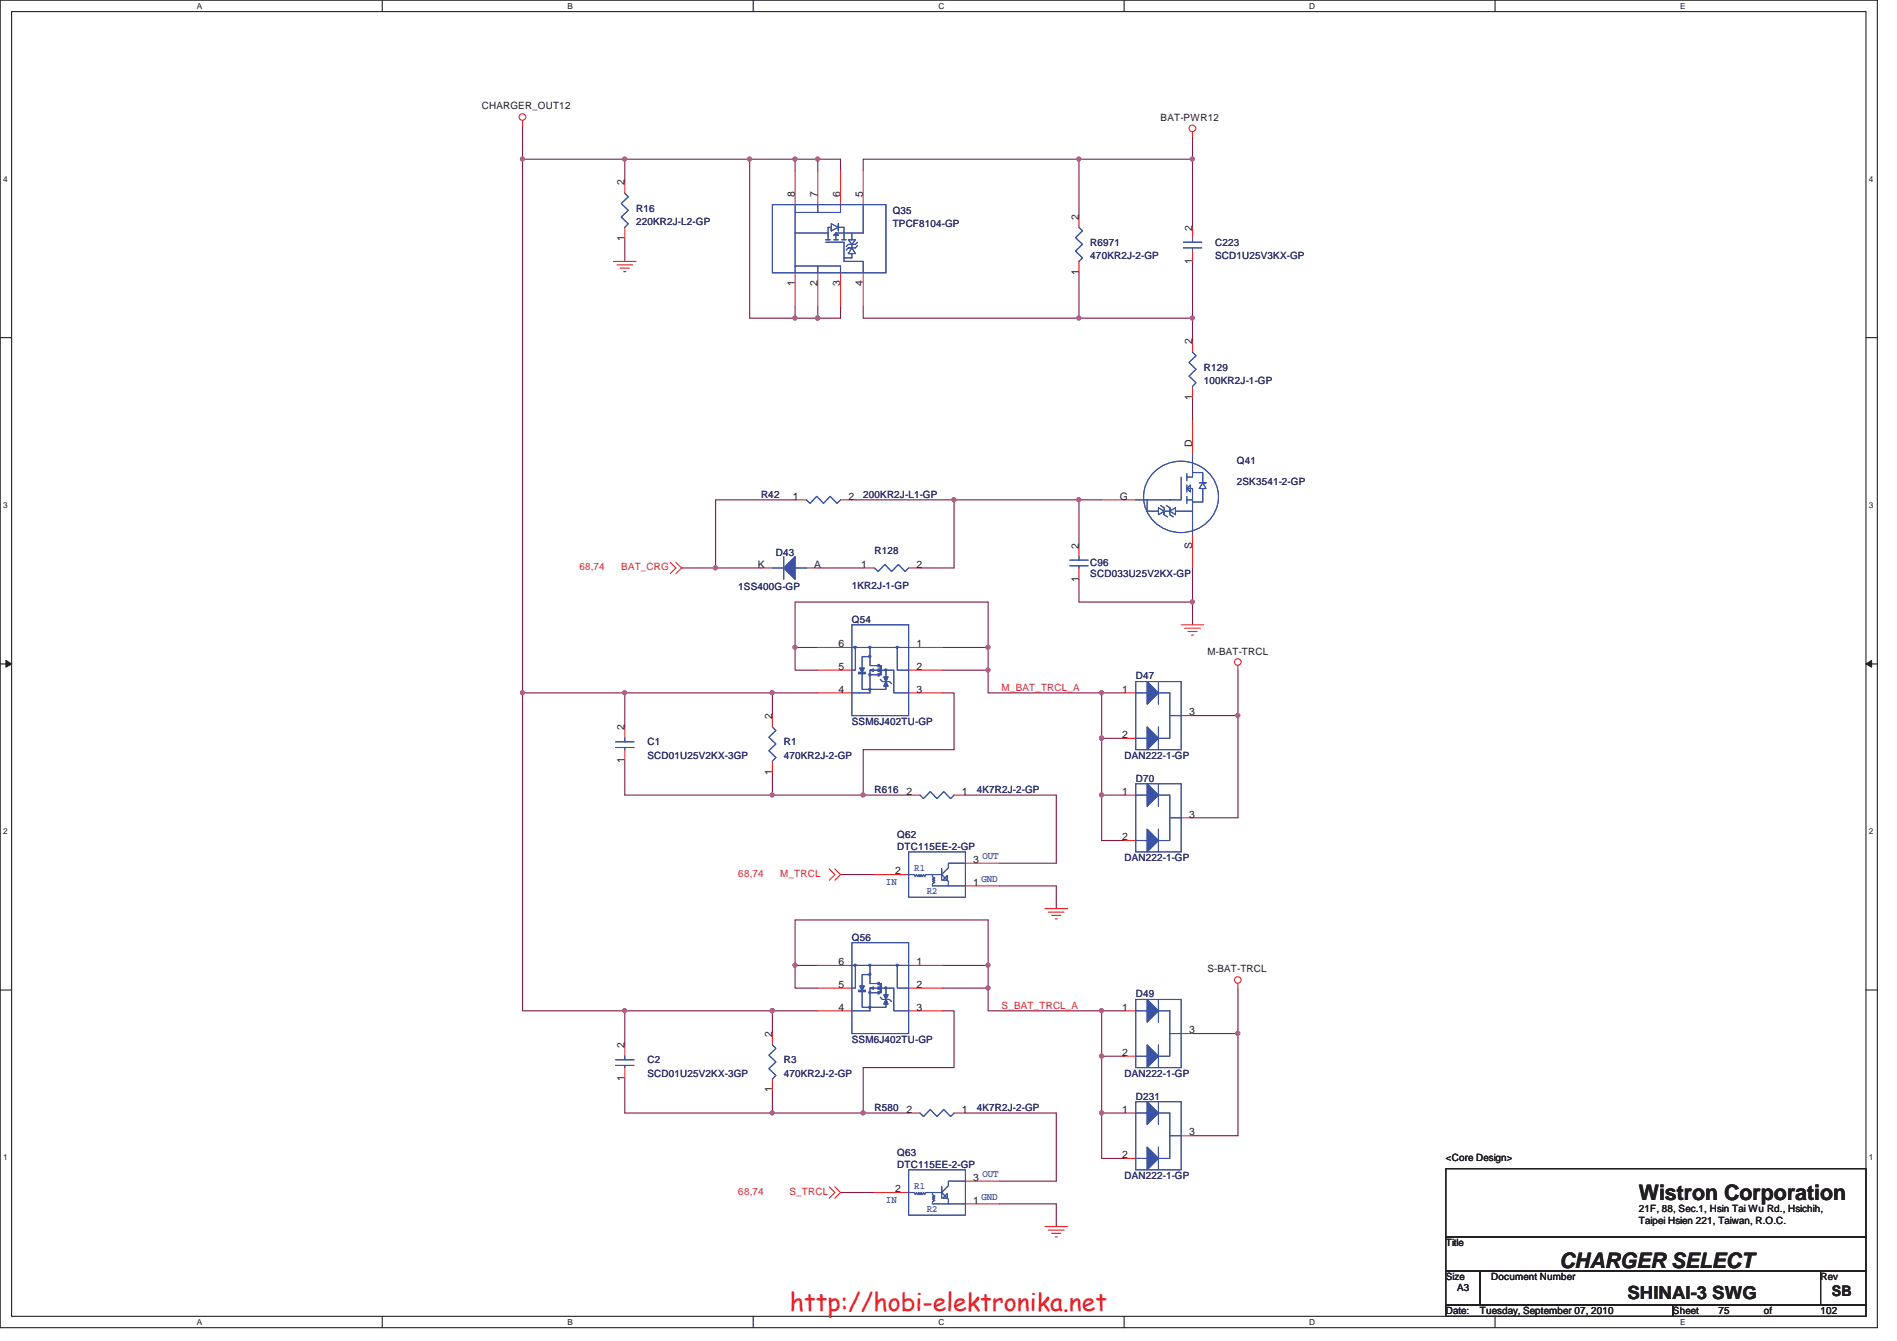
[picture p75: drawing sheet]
<svg xmlns="http://www.w3.org/2000/svg" width="297mm" height="210mm" viewBox="0 0 297 210" stroke-linecap="round" stroke-linejoin="round" font-family="sans-serif">
<defs><g id="words">
<text font-size="3.9" fill="#ed2024" x="123.7" y="205.2">http://hobi-elektronika.net</text>
<g font-size="3.3" fill="#231f20">
<text x="256.6" y="187.9">Wistron Corporation</text>
<text x="244.2" y="198.5">CHARGER SELECT</text>
</g>
<text font-size="2.8" fill="#231f20" x="254.8" y="203.4">SHINAI-3 SWG</text>
<text font-size="2.3" fill="#231f20" x="286.8" y="202.9">SB</text>
<g font-size="1.6" fill="#231f20">
<text x="75.4" y="17.1">CHARGER_OUT12</text>
<text x="181.7" y="18.9">BAT-PWR12</text>
<text x="97.8" y="29" transform="rotate(-90 97.8 29)">2</text>
<text x="124.5" y="30.8" transform="rotate(-90 124.5 30.8)">8</text>
<text x="128" y="30.8" transform="rotate(-90 128 30.8)">7</text>
<text x="131.6" y="30.8" transform="rotate(-90 131.6 30.8)">6</text>
<text x="135.1" y="30.8" transform="rotate(-90 135.1 30.8)">5</text>
<text x="168.9" y="34.4" transform="rotate(-90 168.9 34.4)">2</text>
<text x="97.8" y="37.7" transform="rotate(-90 97.8 37.7)">1</text>
<text x="186.7" y="41.3" transform="rotate(-90 186.7 41.3)">1</text>
<text x="186.7" y="36.1" transform="rotate(-90 186.7 36.1)">2</text>
<text x="124.5" y="44.8" transform="rotate(-90 124.5 44.8)">1</text>
<text x="128" y="44.8" transform="rotate(-90 128 44.8)">2</text>
<text x="131.6" y="44.8" transform="rotate(-90 131.6 44.8)">3</text>
<text x="135.1" y="44.8" transform="rotate(-90 135.1 44.8)">4</text>
<text x="168.9" y="43" transform="rotate(-90 168.9 43)">1</text>
<text x="186.7" y="53.9" transform="rotate(-90 186.7 53.9)">2</text>
<text x="186.7" y="62.6" transform="rotate(-90 186.7 62.6)">1</text>
<text x="186.7" y="69.9" transform="rotate(-90 186.7 69.9)">D</text>
<text x="124.2" y="78.2">1</text>
<text x="132.8" y="78.2">2</text>
<text x="175.3" y="78.2">G</text>
<text x="118.7" y="88.9">K</text>
<text x="127.5" y="88.9">A</text>
<text x="134.8" y="88.9">1</text>
<text x="143.5" y="88.9">2</text>
<text x="168.9" y="85.9" transform="rotate(-90 168.9 85.9)">2</text>
<text x="186.7" y="85.9" transform="rotate(-90 186.7 85.9)">S</text>
<text x="168.9" y="91.1" transform="rotate(-90 168.9 91.1)">1</text>
<text x="131.3" y="101.3">6</text>
<text x="143.5" y="101.3">1</text>
<text x="131.3" y="104.9">5</text>
<text x="143.5" y="104.9">2</text>
<text x="189.1" y="102.5">M-BAT-TRCL</text>
<text x="120.9" y="112.6" transform="rotate(-90 120.9 112.6)">2</text>
<text x="131.3" y="108.5">4</text>
<text x="143.5" y="108.5">3</text>
<text x="175.7" y="108.5">1</text>
<text x="186.2" y="112">3</text>
<text x="97.8" y="119.5" transform="rotate(-90 97.8 119.5)">1</text>
<text x="97.8" y="114.4" transform="rotate(-90 97.8 114.4)">2</text>
<text x="175.7" y="115.6">2</text>
<text x="120.9" y="121.3" transform="rotate(-90 120.9 121.3)">1</text>
<text x="141.9" y="124.5">2</text>
<text x="150.6" y="124.5">1</text>
<text x="175.7" y="124.5">1</text>
<text x="175.7" y="131.6">2</text>
<text x="186.2" y="128">3</text>
<text x="140.2" y="136.9">2</text>
<text x="152.4" y="135.1">3</text>
<text x="152.4" y="138.7">1</text>
<text x="131.3" y="154.7">5</text>
<text x="131.3" y="151.1">6</text>
<text x="143.5" y="151.1">1</text>
<text x="143.5" y="154.7">2</text>
<text x="189.1" y="152.3">S-BAT-TRCL</text>
<text x="131.3" y="158.2">4</text>
<text x="143.5" y="158.2">3</text>
<text x="175.7" y="158.2">1</text>
<text x="186.2" y="161.8">3</text>
<text x="97.8" y="164.2" transform="rotate(-90 97.8 164.2)">2</text>
<text x="120.9" y="162.4" transform="rotate(-90 120.9 162.4)">2</text>
<text x="175.7" y="165.4">2</text>
<text x="97.8" y="169.3" transform="rotate(-90 97.8 169.3)">1</text>
<text x="120.9" y="171.1" transform="rotate(-90 120.9 171.1)">1</text>
<text x="141.9" y="174.2">2</text>
<text x="150.6" y="174.2">1</text>
<text x="175.7" y="174.2">1</text>
<text x="186.2" y="177.8">3</text>
<text x="152.4" y="184.9">3</text>
<text x="175.7" y="181.4">2</text>
<text x="226.4" y="181.8">&lt;Core Design&gt;</text>
<text x="140.2" y="186.7">2</text>
<text x="152.4" y="188.5">1</text>
<text x="256.6" y="189.8">21F, 88, Sec.1, Hsin Tai Wu Rd., Hsichih,</text>
<text x="256.6" y="191.6">Taipei Hsien 221, Taiwan, R.O.C.</text>
<text x="226.4" y="195.1">Title</text>
<text x="226.4" y="200.4">Size</text>
<text x="228.2" y="202.2">A3</text>
<text x="233.5" y="200.4">Document Number</text>
<text x="285.1" y="200.4">Rev</text>
<text x="226.4" y="205.8">Date:</text>
<text x="231.7" y="205.8">Tuesday, September 07, 2010</text>
<text x="262" y="205.8">Sheet</text>
<text x="269.1" y="205.8">75</text>
<text x="276.2" y="205.8">of</text>
<text x="285.1" y="205.8">102</text>
</g>
<g font-size="1.6" fill="#2d2d72">
<text x="99.6" y="33.1">R16</text>
<text x="99.6" y="35.3">220KR2J-L2-GP</text>
<text x="139.8" y="33.5">Q35</text>
<text x="139.8" y="35.6">TPCF8104-GP</text>
<text x="170.7" y="38.5">R6971</text>
<text x="170.7" y="40.6">470KR2J-2-GP</text>
<text x="190.3" y="38.5">C223</text>
<text x="190.3" y="40.6">SCD1U25V3KX-GP</text>
<text x="188.5" y="58">R129</text>
<text x="188.5" y="60.2">100KR2J-1-GP</text>
<text x="119.2" y="77.9">R42</text>
<text x="135.2" y="77.9">200KR2J-L1-GP</text>
<text x="193.7" y="72.6">Q41</text>
<text x="193.7" y="76">2SK3541-2-GP</text>
<text x="121.5" y="87">D43</text>
<text x="136.9" y="86.8">R128</text>
<text x="170.7" y="88.6">C96</text>
<text x="115.6" y="92.3">1SS400G-GP</text>
<text x="133.4" y="92.2">1KR2J-1-GP</text>
<text x="170.7" y="90.4">SCD033U25V2KX-GP</text>
<text x="133.4" y="97.5">Q54</text>
<text x="177.8" y="106.4">D47</text>
<text x="133.4" y="113.5">SSM6J402TU-GP</text>
<text x="101.4" y="116.7">C1</text>
<text x="101.4" y="118.8">SCD01U25V2KX-3GP</text>
<text x="122.7" y="116.7">R1</text>
<text x="122.7" y="118.8">470KR2J-2-GP</text>
<text x="176.1" y="118.8">DAN222-1-GP</text>
<text x="136.9" y="124.2">R616</text>
<text x="152.9" y="124.2">4K7R2J-2-GP</text>
<text x="177.8" y="122.4">D70</text>
<text x="140.5" y="131.3">Q62</text>
<text x="140.5" y="133">DTC115EE-2-GP</text>
<text x="176.1" y="134.8">DAN222-1-GP</text>
<text x="133.4" y="147.3">Q56</text>
<text x="177.8" y="156.2">D49</text>
<text x="101.4" y="166.5">C2</text>
<text x="122.7" y="166.5">R3</text>
<text x="133.4" y="163.3">SSM6J402TU-GP</text>
<text x="101.4" y="168.6">SCD01U25V2KX-3GP</text>
<text x="122.7" y="168.6">470KR2J-2-GP</text>
<text x="136.9" y="173.9">R580</text>
<text x="152.9" y="173.9">4K7R2J-2-GP</text>
<text x="176.1" y="168.6">DAN222-1-GP</text>
<text x="177.8" y="172.2">D231</text>
<text x="140.5" y="181.1">Q63</text>
<text x="140.5" y="182.8">DTC115EE-2-GP</text>
<text x="176.1" y="184.6">DAN222-1-GP</text>
</g>
<g font-size="1.6" fill="#ec2426">
<text x="90.7" y="89.3">68,74</text>
<text x="97.3" y="89.3">BAT_CRG</text>
<text x="156.8" y="108.2">M_BAT_TRCL_A</text>
<text x="115.6" y="137.3">68,74</text>
<text x="122.2" y="137.3">M_TRCL</text>
<text x="156.8" y="157.9">S_BAT_TRCL_A</text>
<text x="115.6" y="187.1">68,74</text>
<text x="123.6" y="187.1">S_TRCL</text>
</g>
<g font-size="1.6" fill="#3a53a4">
<text x="143.2" y="136.4">R1</text>
<text x="153.8" y="134.4">OUT</text>
<text x="138.7" y="138.5">IN</text>
<text x="145.1" y="139.9">R2</text>
<text x="153.7" y="138.2">GND</text>
<text x="153.8" y="184.2">OUT</text>
<text x="138.7" y="188.3">IN</text>
<text x="143.2" y="186.2">R1</text>
<text x="145.1" y="189.7">R2</text>
<text x="153.7" y="188">GND</text>
</g>
<g font-size="1.3" fill="#231f20">
<text x="30.8" y="1.4">A</text>
<text x="88.9" y="1.4">B</text>
<text x="146.9" y="1.4">C</text>
<text x="205" y="1.4">D</text>
<text x="263.1" y="1.4">E</text>
<text x=".5" y="28.5">4</text>
<text x="292.6" y="28.5">4</text>
<text x=".5" y="79.5">3</text>
<text x="292.6" y="79.5">3</text>
<text x=".5" y="130.6">2</text>
<text x="292.6" y="130.6">2</text>
<text x=".5" y="181.7">1</text>
<text x="292.6" y="181.7">1</text>
<text x="30.8" y="207.4">A</text>
<text x="88.9" y="207.4">B</text>
<text x="146.9" y="207.4">C</text>
<text x="205" y="207.4">D</text>
<text x="263.1" y="207.4">E</text>
</g>
</g></defs>
<path d="M0 0h294v207.9h-294zM1.8 1.8h290.4v204.3h-290.4z" fill="none" stroke="#231f20" stroke-width=".17"/>
<g fill="#fff">
<path d="M30.8 .2h.8v1.4h-.8z"/>
<path d="M30.8 206.3h.8v1.4h-.8z"/>
</g>
<path d="M59.9 0v1.8M59.9 206.1v1.8" fill="none" stroke="#231f20" stroke-width=".17"/>
<g fill="#fff">
<path d="M88.9 .2h.8v1.4h-.8z"/>
<path d="M88.9 206.3h.8v1.4h-.8z"/>
</g>
<path d="M117.9 0v1.8M117.9 206.1v1.8" fill="none" stroke="#231f20" stroke-width=".17"/>
<g fill="#fff">
<path d="M146.9 .2h.9v1.4h-.9z"/>
<path d="M146.9 206.3h.9v1.4h-.9z"/>
</g>
<path d="M176 0v1.8M176 206.1v1.8" fill="none" stroke="#231f20" stroke-width=".17"/>
<g fill="#fff">
<path d="M205 .2h.9v1.4h-.9z"/>
<path d="M205 206.3h.9v1.4h-.9z"/>
</g>
<path d="M234.1 0v1.8M234.1 206.1v1.8" fill="none" stroke="#231f20" stroke-width=".17"/>
<g fill="#fff">
<path d="M263.1 .2h.8v1.4h-.8z"/>
<path d="M263.1 206.3h.8v1.4h-.8z"/>
<path d="M.5 27.3h.7v1.4h-.7z"/>
<path d="M292.6 27.3h.7v1.4h-.7z"/>
<path d="M.5 78.4h.7v1.4h-.7z"/>
<path d="M292.6 78.4h.7v1.4h-.7z"/>
</g>
<path d="M0 52.9h1.8M292.2 52.9h1.8" fill="none" stroke="#231f20" stroke-width=".17"/>
<g fill="#fff">
<path d="M.5 129.5h.7v1.4h-.7z"/>
<path d="M292.6 129.5h.7v1.4h-.7z"/>
</g>
<path d="M0 104h1.8M292.2 104h1.8" fill="none" stroke="#231f20" stroke-width=".17"/>
<path d="M.9 103.4l.9 .6-.9 .5z" fill="#231f20"/>
<path d="M.9 103.4l.9 .6-.9 .5z" fill="none" stroke="#231f20" stroke-width=".16"/>
<path d="M292.2 104l.9-.6v1.1z" fill="#231f20"/>
<path d="M292.2 104l.9-.6v1.1z" fill="none" stroke="#231f20" stroke-width=".16"/>
<g fill="#fff">
<path d="M.5 180.5h.7v1.4h-.7z"/>
<path d="M292.6 180.5h.7v1.4h-.7z"/>
</g>
<path d="M0 155h1.8M292.2 155h1.8" fill="none" stroke="#231f20" stroke-width=".17"/>
<path d="M128.1 48v1.8M131.6 48v1.8M154.7 108.5h17.8" fill="none" stroke="#7f1542" stroke-width=".17"/>
<circle cx="172.5" cy="108.5" r=".32" fill="#b8529f"/>
<circle cx="172.5" cy="108.5" r=".32" fill="none" stroke="#b8529f" stroke-width=".17"/>
<path d="M124.5 48v1.8M128.1 49.8h3.5" fill="none" stroke="#7f1542" stroke-width=".17"/>
<circle cx="128" cy="49.8" r=".32" fill="#b8529f"/>
<circle cx="128" cy="49.8" r=".32" fill="none" stroke="#b8529f" stroke-width=".17"/>
<path d="M124.5 49.8h3.6" fill="none" stroke="#7f1542" stroke-width=".17"/>
<circle cx="128" cy="49.8" r=".32" fill="#b8529f"/>
<circle cx="128" cy="49.8" r=".32" fill="none" stroke="#b8529f" stroke-width=".17"/>
<circle cx="124.5" cy="49.8" r=".32" fill="#b8529f"/>
<circle cx="124.5" cy="49.8" r=".32" fill="none" stroke="#b8529f" stroke-width=".17"/>
<path d="M117.4 24.9v24.9" fill="none" stroke="#7f1542" stroke-width=".17"/>
<circle cx="117.4" cy="24.9" r=".32" fill="#b8529f"/>
<circle cx="117.4" cy="24.9" r=".32" fill="none" stroke="#b8529f" stroke-width=".17"/>
<path d="M128.1 24.9h3.5" fill="none" stroke="#7f1542" stroke-width=".17"/>
<circle cx="128" cy="24.9" r=".32" fill="#b8529f"/>
<circle cx="128" cy="24.9" r=".32" fill="none" stroke="#b8529f" stroke-width=".17"/>
<path d="M97.8 37.4v3.5M131.6 24.9v1.8M168.9 24.9h-33.7v1.8M97.8 108.5h23.1M120.9 158.3h7.2" fill="none" stroke="#7f1542" stroke-width=".17"/>
<circle cx="97.8" cy="108.5" r=".32" fill="#b8529f"/>
<circle cx="97.8" cy="108.5" r=".32" fill="none" stroke="#b8529f" stroke-width=".17"/>
<path d="M135.2 117.4v7.1M120.9 174.3h14.3" fill="none" stroke="#7f1542" stroke-width=".17"/>
<circle cx="135.1" cy="174.3" r=".32" fill="#b8529f"/>
<circle cx="135.1" cy="174.3" r=".32" fill="none" stroke="#b8529f" stroke-width=".17"/>
<circle cx="120.9" cy="174.3" r=".32" fill="#b8529f"/>
<circle cx="120.9" cy="174.3" r=".32" fill="none" stroke="#b8529f" stroke-width=".17"/>
<path d="M120.9 158.3v3.5" fill="none" stroke="#7f1542" stroke-width=".17"/>
<circle cx="120.9" cy="158.3" r=".32" fill="#b8529f"/>
<circle cx="120.9" cy="158.3" r=".32" fill="none" stroke="#b8529f" stroke-width=".17"/>
<path d="M120.9 158.3h-23.1v5.3M97.8 168.9v5.4h23.1v-3.6M131.6 186.7h5.3M156.5 188.5h8.9v3.6" fill="none" stroke="#7f1542" stroke-width=".17"/>
<circle cx="120.9" cy="158.3" r=".32" fill="#b8529f"/>
<circle cx="120.9" cy="158.3" r=".32" fill="none" stroke="#b8529f" stroke-width=".17"/>
<circle cx="97.8" cy="158.3" r=".32" fill="#b8529f"/>
<circle cx="97.8" cy="158.3" r=".32" fill="none" stroke="#b8529f" stroke-width=".17"/>
<path d="M120.9 108.5h7.2M156.5 138.7h8.9M165.4 124.5v10.7h-8.9" fill="none" stroke="#7f1542" stroke-width=".17"/>
<circle cx="120.9" cy="108.5" r=".32" fill="#b8529f"/>
<circle cx="120.9" cy="108.5" r=".32" fill="none" stroke="#b8529f" stroke-width=".17"/>
<path d="M128.1 24.9v1.8M120.9 108.5v3.6M97.8 124.5h37.4M120.9 120.9v3.6" fill="none" stroke="#7f1542" stroke-width=".17"/>
<circle cx="135.1" cy="124.5" r=".32" fill="#b8529f"/>
<circle cx="135.1" cy="124.5" r=".32" fill="none" stroke="#b8529f" stroke-width=".17"/>
<circle cx="120.9" cy="124.5" r=".32" fill="#b8529f"/>
<circle cx="120.9" cy="124.5" r=".32" fill="none" stroke="#b8529f" stroke-width=".17"/>
<path d="M97.8 24.9h19.6M168.9 78.3h3.6M81.8 108.5h16v5.3M97.8 119.2v5.3M131.6 136.9h5.3" fill="none" stroke="#7f1542" stroke-width=".17"/>
<circle cx="97.8" cy="24.9" r=".32" fill="#b8529f"/>
<circle cx="97.8" cy="24.9" r=".32" fill="none" stroke="#b8529f" stroke-width=".17"/>
<path d="M168.9 24.9v8.9M186.7 21.4v14.2M135.2 48v1.8M186.7 49.8v3.6M165.4 174.3v10.7h-8.9" fill="none" stroke="#7f1542" stroke-width=".17"/>
<circle cx="186.7" cy="24.9" r=".32" fill="#b8529f"/>
<circle cx="186.7" cy="24.9" r=".32" fill="none" stroke="#b8529f" stroke-width=".17"/>
<path d="M186.7 94.3v3.5" fill="none" stroke="#7f1542" stroke-width=".17"/>
<circle cx="186.7" cy="94.2" r=".32" fill="#b8529f"/>
<circle cx="186.7" cy="94.2" r=".32" fill="none" stroke="#b8529f" stroke-width=".17"/>
<path d="M168.9 78.3v7.1M186.7 62.3v3.5M168.9 90.7v3.6h17.8" fill="none" stroke="#7f1542" stroke-width=".17"/>
<circle cx="168.9" cy="78.2" r=".32" fill="#b8529f"/>
<circle cx="168.9" cy="78.2" r=".32" fill="none" stroke="#b8529f" stroke-width=".17"/>
<path d="M81.8 19.6v5.3h16v3.6M124.5 24.9v1.8M112.1 78.3h12.4M133.4 78.3h35.5M149.4 78.3v10.6h-5.3M112.1 88.9h7.1M128.1 88.9h7.1M172.5 158.3h3.6M135.2 167.2v7.1" fill="none" stroke="#7f1542" stroke-width=".17"/>
<circle cx="149.4" cy="78.2" r=".32" fill="#b8529f"/>
<circle cx="149.4" cy="78.2" r=".32" fill="none" stroke="#b8529f" stroke-width=".17"/>
<path d="M117.4 24.9h10.7" fill="none" stroke="#7f1542" stroke-width=".17"/>
<circle cx="124.5" cy="24.9" r=".32" fill="#b8529f"/>
<circle cx="124.5" cy="24.9" r=".32" fill="none" stroke="#b8529f" stroke-width=".17"/>
<path d="M117.4 49.8h7.1M168.9 49.8h17.8M186.7 88.9v5.4M81.8 158.3h16" fill="none" stroke="#7f1542" stroke-width=".17"/>
<circle cx="186.7" cy="49.8" r=".32" fill="#b8529f"/>
<circle cx="186.7" cy="49.8" r=".32" fill="none" stroke="#b8529f" stroke-width=".17"/>
<circle cx="168.9" cy="49.8" r=".32" fill="#b8529f"/>
<circle cx="168.9" cy="49.8" r=".32" fill="none" stroke="#b8529f" stroke-width=".17"/>
<path d="M168.9 42.7v7.1M112.1 78.3v10.6" fill="none" stroke="#7f1542" stroke-width=".17"/>
<circle cx="112" cy="88.9" r=".32" fill="#b8529f"/>
<circle cx="112" cy="88.9" r=".32" fill="none" stroke="#b8529f" stroke-width=".17"/>
<path d="M81.8 24.9v83.6M106.7 88.9h5.4" fill="none" stroke="#7f1542" stroke-width=".17"/>
<circle cx="81.8" cy="24.9" r=".32" fill="#b8529f"/>
<circle cx="81.8" cy="24.9" r=".32" fill="none" stroke="#b8529f" stroke-width=".17"/>
<path d="M81.8 108.5v49.8M135.2 124.5h7.1M151.2 124.5h14.2" fill="none" stroke="#7f1542" stroke-width=".17"/>
<circle cx="81.8" cy="108.5" r=".32" fill="#b8529f"/>
<circle cx="81.8" cy="108.5" r=".32" fill="none" stroke="#b8529f" stroke-width=".17"/>
<path d="M168.9 24.9h17.8M135.2 174.3h7.1M151.2 174.3h14.2" fill="none" stroke="#7f1542" stroke-width=".17"/>
<circle cx="168.9" cy="24.9" r=".32" fill="#b8529f"/>
<circle cx="168.9" cy="24.9" r=".32" fill="none" stroke="#b8529f" stroke-width=".17"/>
<path d="M135.2 49.8h33.7M186.7 40.9v8.9M172.5 115.6v8.9" fill="none" stroke="#7f1542" stroke-width=".17"/>
<circle cx="172.5" cy="115.6" r=".32" fill="#b8529f"/>
<circle cx="172.5" cy="115.6" r=".32" fill="none" stroke="#b8529f" stroke-width=".17"/>
<path d="M176.1 108.5h-3.6v7.1M186.7 112.1h7.1M172.5 124.5h3.6" fill="none" stroke="#7f1542" stroke-width=".17"/>
<circle cx="172.5" cy="115.6" r=".32" fill="#b8529f"/>
<circle cx="172.5" cy="115.6" r=".32" fill="none" stroke="#b8529f" stroke-width=".17"/>
<path d="M172.5 115.6h3.6M172.5 124.5v7.1M186.7 128.1h7.1" fill="none" stroke="#7f1542" stroke-width=".17"/>
<circle cx="172.5" cy="124.5" r=".32" fill="#b8529f"/>
<circle cx="172.5" cy="124.5" r=".32" fill="none" stroke="#b8529f" stroke-width=".17"/>
<path d="M193.8 112.1v16M172.5 131.6h3.6" fill="none" stroke="#7f1542" stroke-width=".17"/>
<circle cx="193.8" cy="112" r=".32" fill="#b8529f"/>
<circle cx="193.8" cy="112" r=".32" fill="none" stroke="#b8529f" stroke-width=".17"/>
<path d="M193.8 104.9v7.2M165.4 138.7v3.6M172.5 165.4v8.9M186.7 161.8h7.1" fill="none" stroke="#7f1542" stroke-width=".17"/>
<circle cx="172.5" cy="174.3" r=".32" fill="#b8529f"/>
<circle cx="172.5" cy="174.3" r=".32" fill="none" stroke="#b8529f" stroke-width=".17"/>
<path d="M172.5 158.3v7.1M186.7 177.8h7.1M172.5 181.4h3.6" fill="none" stroke="#7f1542" stroke-width=".17"/>
<circle cx="172.5" cy="158.3" r=".32" fill="#b8529f"/>
<circle cx="172.5" cy="158.3" r=".32" fill="none" stroke="#b8529f" stroke-width=".17"/>
<circle cx="172.5" cy="165.4" r=".32" fill="#b8529f"/>
<circle cx="172.5" cy="165.4" r=".32" fill="none" stroke="#b8529f" stroke-width=".17"/>
<path d="M193.8 161.8v16" fill="none" stroke="#7f1542" stroke-width=".17"/>
<circle cx="193.8" cy="161.8" r=".32" fill="#b8529f"/>
<circle cx="193.8" cy="161.8" r=".32" fill="none" stroke="#b8529f" stroke-width=".17"/>
<path d="M147.6 108.5h1.8v8.9h-14.2M124.5 151.2v3.5h3.6M147.6 158.3h1.8v8.9h-14.2M154.7 158.3h17.8M193.8 154.7v7.1M172.5 165.4h3.6M176.1 174.3h-3.6v7.1" fill="none" stroke="#7f1542" stroke-width=".17"/>
<circle cx="124.5" cy="151.1" r=".32" fill="#b8529f"/>
<circle cx="124.5" cy="151.1" r=".32" fill="none" stroke="#b8529f" stroke-width=".17"/>
<path d="M128.1 151.2h-3.6v-7.1h30.2v7.1h-7.1" fill="none" stroke="#7f1542" stroke-width=".17"/>
<circle cx="154.7" cy="151.1" r=".32" fill="#b8529f"/>
<circle cx="154.7" cy="151.1" r=".32" fill="none" stroke="#b8529f" stroke-width=".17"/>
<path d="M154.7 151.2v3.5h-7.1" fill="none" stroke="#7f1542" stroke-width=".17"/>
<circle cx="154.7" cy="154.7" r=".32" fill="#b8529f"/>
<circle cx="154.7" cy="154.7" r=".32" fill="none" stroke="#b8529f" stroke-width=".17"/>
<path d="M124.5 94.3v7.1h3.6M124.5 101.4v3.5h3.6M154.7 154.7v3.6" fill="none" stroke="#7f1542" stroke-width=".17"/>
<circle cx="124.5" cy="101.4" r=".32" fill="#b8529f"/>
<circle cx="124.5" cy="101.4" r=".32" fill="none" stroke="#b8529f" stroke-width=".17"/>
<path d="M124.5 94.3h30.2M147.6 101.4h7.1v3.5" fill="none" stroke="#7f1542" stroke-width=".17"/>
<circle cx="154.7" cy="101.4" r=".32" fill="#b8529f"/>
<circle cx="154.7" cy="101.4" r=".32" fill="none" stroke="#b8529f" stroke-width=".17"/>
<path d="M147.6 104.9h7.1" fill="none" stroke="#7f1542" stroke-width=".17"/>
<circle cx="154.7" cy="104.9" r=".32" fill="#b8529f"/>
<circle cx="154.7" cy="104.9" r=".32" fill="none" stroke="#b8529f" stroke-width=".17"/>
<path d="M154.7 94.3v7.1M154.7 104.9v3.6" fill="none" stroke="#7f1542" stroke-width=".17"/>
<g fill="none" stroke="#ec2426" stroke-width=".17">
<path d="M81.8 18.9v.7M186.7 20.7v.7M96.1 40.9h3.5M96.6 41.5h2.5M97.1 42h1.4M97.7 42.5h.3M104.9 88l.9 .9-.9 .9M105.8 88l.9 .9-.9 .9M185 97.8h3.5M185.5 98.4h2.5M186 98.9h1.4M186.6 99.4h.3"/>
<path d="M193.8 104.2v.7M129.8 136.1l.9 .8-.9 .9M130.7 136.1l.9 .8-.9 .9M163.6 142.3h3.6M164.2 142.8h2.4M164.7 143.3h1.4M165.2 143.9h.4M193.8 154v.7M176.1 174.3h1.7M185 177.8h1.7M129.8 185.8l.9 .9-.9 .9M130.7 185.8l.9 .9-.9 .9"/>
<path d="M163.6 192.1h3.6M164.2 192.6h2.4M164.7 193.1h1.4M165.2 193.7h.4M176.1 181.4h1.7"/>
<circle cx="81.8" cy="18.3" r=".52"/>
<circle cx="186.7" cy="20.1" r=".52"/>
<circle cx="193.8" cy="103.7" r=".52"/>
<circle cx="193.8" cy="153.5" r=".52"/>
</g>
<path d="M226.4 183h65.8v10.7h-65.8zM226.4 193.7h65.8v5.3h-65.8zM226.4 199h5.3v5.3h-5.3zM231.7 199h53.4v5.3h-53.4zM285.1 199h7.1v5.3h-7.1zM226.4 204.3h35.6v1.8h-35.6zM262 204.3h30.2v1.8h-30.2z" fill="none" stroke="#231f20" stroke-width=".17"/>
<path d="M179.6 172.5l1.8 1.8-1.8 1.8z" fill="#3a53a4"/>
<path d="M177.8 172.5h7.2v10.7h-7.2zM177.8 174.3h1.8M179.6 172.5l1.8 1.8-1.8 1.8zM181.4 174.3h1.8v7.1h-1.8M181.4 172.5v3.6M181.4 179.6v3.6M183.2 177.8h1.8M177.8 181.4h1.8" fill="none" stroke="#3a53a4" stroke-width=".17"/>
<path d="M179.6 179.6l1.8 1.8-1.8 1.8z" fill="#3a53a4"/>
<path d="M179.6 179.6l1.8 1.8-1.8 1.8z" fill="none" stroke="#3a53a4" stroke-width=".17"/>
<path d="M179.6 172.5l1.8 1.8-1.8 1.8z" fill="#3a53a4"/>
<path d="M177.8 172.5h7.2v10.7h-7.2zM177.8 174.3h1.8M179.6 172.5l1.8 1.8-1.8 1.8zM181.4 174.3h1.8v7.1h-1.8M181.4 172.5v3.6M181.4 179.6v3.6M183.2 177.8h1.8M177.8 181.4h1.8" fill="none" stroke="#3a53a4" stroke-width=".17"/>
<path d="M179.6 179.6l1.8 1.8-1.8 1.8z" fill="#3a53a4"/>
<path d="M186.7 55.2l.6 .5-1.1 1.1 1.1 1-1.1 1.1 1.1 1-.6 .6M167.5 88.6h2.9M167.5 87.7h2.9M168.9 87.2v.5M168.9 88.6v.3M144.1 124.5l.5 .5 1.1-1.1 1 1.1 1.1-1.1 1 1.1 .6-.5M96.4 166.8h2.9M96.4 165.9h2.9M97.8 165.4v.5M97.8 166.8v.4M120.9 163.6l.6 .6-1.1 1 1.1 1.1-1.1 1 1.1 1.1-.6 .5M179.6 179.6l1.8 1.8-1.8 1.8z" fill="none" stroke="#3a53a4" stroke-width=".17"/>
<path d="M186.7 53.4v1.8M186.7 60.5v1.8M119.2 88.9h1.7M126.3 88.9h1.8M168.9 85.4v1.8M168.9 88.9v1.8M142.3 124.5h1.8M149.4 124.5h1.8M97.8 163.6v1.8M97.8 167.2v1.7M120.9 161.8v1.8M120.9 168.9v1.8" fill="none" stroke="#ec2426" stroke-width=".17"/>
<path d="M124.5 87.2v3.5l-1.8-1.8z" fill="#3a53a4"/>
<path d="M120.9 88.9h1.8M122.7 87.2v3.5M124.5 88.9h1.8M124.5 87.2v3.5l-1.8-1.8z" fill="none" stroke="#3a53a4" stroke-width=".17"/>
<path d="M124.5 87.2v3.5l-1.8-1.8z" fill="#3a53a4"/>
<g fill="none" stroke="#3a53a4" stroke-width=".17">
<path d="M177.8 78.3h5.5M179.6 78.3v1.7h1.8M180.8 73.9a5.9 5.9 0 0 1 6.3-1.3 5.9 5.9 0 0 1 3.7 5.2 5.9 5.9 0 0 1-5.9 5.6 5.9 5.9 0 0 1-5.8-5.6 5.4 5.4 0 0 1 1.7-3.9zM181.4 79.5l.9 .5-.9 .6zM181.7 79.2l.6 .3v1.1v-.6h.9v-.5v1.1l.5 .3M182.6 79.2l.6 .3M185 74.7v3.6h-1.8M185.8 78.3h.9v5.3M185.8 76.5h.9v1.8M185.8 76.5l.6-.6v1.1zM185.8 74.2v1.1M185.8 75.9v1.1"/>
<path d="M185.8 77.7v1.1M186.7 71.2v3.5h-.9M186.7 74h1.6v1.6h.5h-1M188.3 76.5v2.1h-1.6M188.3 75.6l.5 .9h-1zM120.9 88.9h1.8M122.7 87.2v3.5M124.5 88.9h1.8M124.5 87.2v3.5l-1.8-1.8zM182.3 80.6l.5 .3M183.2 80l.9-.5v1.1zM184.1 80h2.6"/>
<path d="M96.4 117h2.9M96.4 116.2h2.9M97.8 115.6v.6M97.8 117v.4"/>
</g>
<path d="M172.5 78.3h5.3M186.7 65.8v5.4M186.7 83.6v5.3M97.8 113.8v1.8M97.8 117.4v1.8M128.1 151.2h5.3M128.1 154.7h5.3M128.1 158.3h5.3M142.3 151.2h5.3M142.3 154.7h5.3M142.3 158.3h5.3" fill="none" stroke="#ec2426" stroke-width=".17"/>
<path d="M138.4 155.8h.7l-.4 .7z" fill-rule="evenodd" fill="#3a53a4"/>
<path d="M138.4 155.8h.7l-.4 .7z" fill="none" stroke="#3a53a4" stroke-width=".17"/>
<path d="M138.7 156.5l.4 .7h-.7z" fill-rule="evenodd" fill="#3a53a4"/>
<path d="M137.8 156.2l.4 .3h1.1l.3 .3M138.7 156.5l.4 .7h-.7z" fill="none" stroke="#3a53a4" stroke-width=".17"/>
<path d="M134.4 155.1h1.1v.2h-1.1z" fill="#3a53a4"/>
<path d="M134.4 155.1h1.1v.2h-1.1z" fill="none" stroke="#3a53a4" stroke-width=".17"/>
<path d="M134.6 154.4h.7l-.3 .7v-.2v.2z" fill-rule="evenodd" fill="#3a53a4"/>
<path d="M134.6 154.4h.7l-.3 .7v-.2v.2z" fill="none" stroke="#3a53a4" stroke-width=".17"/>
<path d="M137.8 154h.2v1.4h-.2z" fill="#3a53a4"/>
<path d="M137.8 154h.2v1.4h-.2z" fill="none" stroke="#3a53a4" stroke-width=".17"/>
<path d="M137.5 153.8h.2v.4h-.2z" fill="#3a53a4"/>
<path d="M137.5 153.8h.2v.4h-.2z" fill="none" stroke="#3a53a4" stroke-width=".17"/>
<path d="M137.5 154.6h.2v.3h-.2z" fill="#3a53a4"/>
<path d="M137.5 154.6h.2v.3h-.2z" fill="none" stroke="#3a53a4" stroke-width=".17"/>
<path d="M137.5 155.3h.2v.3h-.2z" fill="#3a53a4"/>
<path d="M135 155.3v2.4h3.7v-.5M136.2 154.7v3.6M136.2 151.2v2.8h1.3M136.2 155.4h1.3M136.2 152.6h-1.2v1.8M136.8 154.7h.7M137.5 155.3h.2v.3h-.2zM138 154.7h2M138.7 154.7v1.1" fill="none" stroke="#3a53a4" stroke-width=".17"/>
<path d="M136.1 155.3h.2v.2h-.2z" fill-rule="evenodd" fill="#3a53a4"/>
<path d="M136.1 155.3h.2v.2h-.2z" fill="none" stroke="#3a53a4" stroke-width=".17"/>
<path d="M138.6 154.6h.2v.2h-.2z" fill-rule="evenodd" fill="#3a53a4"/>
<path d="M133.4 158.3h2.8M133.4 151.2h8.9M133.9 151.2v3.5h-.5M138.6 154.6h.2v.2h-.2zM140 154.7v3.6h2.3M140.5 151.2v3.5h1.8" fill="none" stroke="#3a53a4" stroke-width=".17"/>
<path d="M136.1 157.6h.2v.2h-.2z" fill-rule="evenodd" fill="#3a53a4"/>
<path d="M136.1 157.6h.2v.2h-.2z" fill="none" stroke="#3a53a4" stroke-width=".17"/>
<path d="M136.1 151h.2v.2h-.2z" fill-rule="evenodd" fill="#3a53a4"/>
<path d="M136.1 151h.2v.2h-.2z" fill="none" stroke="#3a53a4" stroke-width=".17"/>
<path d="M140.4 151h.2v.2h-.2z" fill-rule="evenodd" fill="#3a53a4"/>
<path d="M140.4 151h.2v.2h-.2z" fill="none" stroke="#3a53a4" stroke-width=".17"/>
<path d="M133.8 151h.2v.2h-.2z" fill-rule="evenodd" fill="#3a53a4"/>
<path d="M133.8 151h.2v.2h-.2z" fill="none" stroke="#3a53a4" stroke-width=".17"/>
<path d="M136.1 152.4h.2v.3h-.2z" fill-rule="evenodd" fill="#3a53a4"/>
<path d="M136.1 152.4h.2v.3h-.2z" fill="none" stroke="#3a53a4" stroke-width=".17"/>
<path d="M136.2 154.7l.6-.1v.3z" fill="#3a53a4"/>
<path d="M133.4 147.6h8.9v14.2h-8.9zM136.2 154.7l.6-.1v.3z" fill="none" stroke="#3a53a4" stroke-width=".17"/>
<path d="M138.4 155.8h.7l-.4 .7z" fill-rule="evenodd" fill="#3a53a4"/>
<path d="M138.4 155.8h.7l-.4 .7z" fill="none" stroke="#3a53a4" stroke-width=".17"/>
<path d="M138.7 156.5l.4 .7h-.7z" fill-rule="evenodd" fill="#3a53a4"/>
<path d="M137.8 156.2l.4 .3h1.1l.3 .3M138.7 156.5l.4 .7h-.7z" fill="none" stroke="#3a53a4" stroke-width=".17"/>
<path d="M134.4 155.1h1.1v.2h-1.1z" fill="#3a53a4"/>
<path d="M134.4 155.1h1.1v.2h-1.1z" fill="none" stroke="#3a53a4" stroke-width=".17"/>
<path d="M134.6 154.4h.7l-.3 .7v-.2v.2z" fill-rule="evenodd" fill="#3a53a4"/>
<path d="M134.6 154.4h.7l-.3 .7v-.2v.2z" fill="none" stroke="#3a53a4" stroke-width=".17"/>
<path d="M137.8 154h.2v1.4h-.2z" fill="#3a53a4"/>
<path d="M137.8 154h.2v1.4h-.2z" fill="none" stroke="#3a53a4" stroke-width=".17"/>
<path d="M137.5 153.8h.2v.4h-.2z" fill="#3a53a4"/>
<path d="M137.5 153.8h.2v.4h-.2z" fill="none" stroke="#3a53a4" stroke-width=".17"/>
<path d="M137.5 154.6h.2v.3h-.2z" fill="#3a53a4"/>
<path d="M137.5 154.6h.2v.3h-.2z" fill="none" stroke="#3a53a4" stroke-width=".17"/>
<path d="M137.5 155.3h.2v.3h-.2z" fill="#3a53a4"/>
<path d="M135 155.3v2.4h3.7v-.5M136.2 154.7v3.6M136.2 151.2v2.8h1.3M136.2 155.4h1.3M136.2 152.6h-1.2v1.8M136.8 154.7h.7M137.5 155.3h.2v.3h-.2zM138 154.7h2M138.7 154.7v1.1" fill="none" stroke="#3a53a4" stroke-width=".17"/>
<path d="M136.1 155.3h.2v.2h-.2z" fill-rule="evenodd" fill="#3a53a4"/>
<path d="M136.1 155.3h.2v.2h-.2z" fill="none" stroke="#3a53a4" stroke-width=".17"/>
<path d="M138.6 154.6h.2v.2h-.2z" fill-rule="evenodd" fill="#3a53a4"/>
<path d="M133.4 158.3h2.8M133.4 151.2h8.9M133.9 151.2v3.5h-.5M138.6 154.6h.2v.2h-.2zM140 154.7v3.6h2.3M140.5 151.2v3.5h1.8" fill="none" stroke="#3a53a4" stroke-width=".17"/>
<path d="M136.1 157.6h.2v.2h-.2z" fill-rule="evenodd" fill="#3a53a4"/>
<path d="M136.1 157.6h.2v.2h-.2z" fill="none" stroke="#3a53a4" stroke-width=".17"/>
<path d="M136.1 151h.2v.2h-.2z" fill-rule="evenodd" fill="#3a53a4"/>
<path d="M136.1 151h.2v.2h-.2z" fill="none" stroke="#3a53a4" stroke-width=".17"/>
<path d="M140.4 151h.2v.2h-.2z" fill-rule="evenodd" fill="#3a53a4"/>
<path d="M140.4 151h.2v.2h-.2z" fill="none" stroke="#3a53a4" stroke-width=".17"/>
<path d="M133.8 151h.2v.2h-.2z" fill-rule="evenodd" fill="#3a53a4"/>
<path d="M133.8 151h.2v.2h-.2z" fill="none" stroke="#3a53a4" stroke-width=".17"/>
<path d="M136.1 152.4h.2v.3h-.2z" fill-rule="evenodd" fill="#3a53a4"/>
<path d="M136.1 152.4h.2v.3h-.2z" fill="none" stroke="#3a53a4" stroke-width=".17"/>
<path d="M136.2 154.7l.6-.1v.3z" fill="#3a53a4"/>
<path d="M185.3 37.9h2.9M185.3 38.8h2.9M186.7 37.4v.5M186.7 38.8v.4M142.3 136.9h.9l.1 .4 .2-.4 .2 .4 .2-.4 .2 .4 .1-.4 .2 .4 .2-.4 .2 .4 .1-.4h2.5v-.8v1.7M142.3 133.4h8.9v7.1h-8.9zM146 136.9v.4l.4 .2-.4 .2 .4 .1-.4 .2 .4 .2-.4 .2v.3h2.5M147.6 137.8l.7-.7v.7zM151.2 135.2h-2.7v.7l-1.1 1 1.1 1.1v.7h2.7M133.4 147.6h8.9v14.2h-8.9zM136.2 154.7l.6-.1v.3z" fill="none" stroke="#3a53a4" stroke-width=".17"/>
<path d="M186.7 35.6v1.8M186.7 39.2v1.7M176.1 108.5h1.7M176.1 115.6h1.7M185 112.1h1.7M136.9 136.9h5.4M151.2 138.7h5.3M151.2 135.2h5.3" fill="none" stroke="#ec2426" stroke-width=".17"/>
<path d="M179.6 106.7l1.8 1.8-1.8 1.8z" fill="#3a53a4"/>
<path d="M177.8 106.7h7.2v10.7h-7.2zM177.8 115.6h1.8M177.8 108.5h1.8M179.6 106.7l1.8 1.8-1.8 1.8zM181.4 108.5h1.8v7.1h-1.8M181.4 106.7v3.6M181.4 113.8v3.6M183.2 112.1h1.8" fill="none" stroke="#3a53a4" stroke-width=".17"/>
<path d="M179.6 113.8l1.8 1.8-1.8 1.8z" fill="#3a53a4"/>
<path d="M179.6 113.8l1.8 1.8-1.8 1.8z" fill="none" stroke="#3a53a4" stroke-width=".17"/>
<path d="M179.6 106.7l1.8 1.8-1.8 1.8z" fill="#3a53a4"/>
<path d="M177.8 106.7h7.2v10.7h-7.2zM177.8 115.6h1.8M177.8 108.5h1.8M179.6 106.7l1.8 1.8-1.8 1.8zM181.4 108.5h1.8v7.1h-1.8M181.4 106.7v3.6M181.4 113.8v3.6M183.2 112.1h1.8" fill="none" stroke="#3a53a4" stroke-width=".17"/>
<path d="M179.6 113.8l1.8 1.8-1.8 1.8z" fill="#3a53a4"/>
<g fill="none" stroke="#3a53a4" stroke-width=".17">
<path d="M120.9 32h17.8v10.7h-17.8zM124.5 32v10.7M124.5 36.5h5.2M128.1 32v1.3M129.3 37.9h2.9v3h3v1.8M129.3 37.5h.7M130.2 36.1v-.5v.5M130.6 36.8l.3-.3 .4 .3zM130.6 37.5h.7M130.9 36.5v1M131.3 35v.6v-.6M131.3 35.6h.9v1.9"/>
<path d="M131.3 35.6l-1.1 .5M131.3 35.6v.5M131.3 35.6l-1.1-.6v.6h-.5v1.9M131.6 32v1.3h-7.1M131.8 37.5h.7M132.8 37.5h1.1l-.5 .8zM132.8 39.7h.6v.7h-1.2M133.4 38.8l.5 .9h-1.1zM133.4 36.5v1M133.4 38.3v.5M134.3 37.9l-.4 .4h-1.1l-.3 .3M134.3 38.4l-.4 .4h-1.1l-.3 .4"/>
<path d="M135.2 32v4.5h-4.3M124.5 41.7h7.1v1M128.1 41.7v1M179.6 113.8l1.8 1.8-1.8 1.8z"/>
</g>
<g fill="none" stroke="#ec2426" stroke-width=".17">
<path d="M124.5 26.7v5.3M128.1 26.7v5.3M131.6 26.7v5.3M135.2 26.7v5.3M124.5 42.7v5.3M128.1 42.7v5.3M131.6 42.7v5.3M135.2 42.7v5.3M128.1 101.4h5.3M128.1 104.9h5.3M128.1 108.5h5.3M142.3 101.4h5.3"/>
<path d="M142.3 104.9h5.3M142.3 108.5h5.3"/>
</g>
<path d="M138.4 106h.7l-.4 .7z" fill-rule="evenodd" fill="#3a53a4"/>
<path d="M138.4 106h.7l-.4 .7z" fill="none" stroke="#3a53a4" stroke-width=".17"/>
<path d="M138.7 106.7l.4 .7h-.7z" fill-rule="evenodd" fill="#3a53a4"/>
<path d="M137.8 106.4l.4 .3h1.1l.3 .4M138.7 106.7l.4 .7h-.7z" fill="none" stroke="#3a53a4" stroke-width=".17"/>
<path d="M134.4 105.3h1.1v.2h-1.1z" fill="#3a53a4"/>
<path d="M134.4 105.3h1.1v.2h-1.1z" fill="none" stroke="#3a53a4" stroke-width=".17"/>
<path d="M134.6 104.6h.7l-.3 .7v-.2v.2z" fill-rule="evenodd" fill="#3a53a4"/>
<path d="M134.6 104.6h.7l-.3 .7v-.2v.2z" fill="none" stroke="#3a53a4" stroke-width=".17"/>
<path d="M137.8 104.2h.2v1.5h-.2z" fill="#3a53a4"/>
<path d="M137.8 104.2h.2v1.5h-.2z" fill="none" stroke="#3a53a4" stroke-width=".17"/>
<path d="M137.5 104.1h.2v.3h-.2z" fill="#3a53a4"/>
<path d="M137.5 104.1h.2v.3h-.2z" fill="none" stroke="#3a53a4" stroke-width=".17"/>
<path d="M137.5 104.8h.2v.3h-.2z" fill="#3a53a4"/>
<path d="M137.5 104.8h.2v.3h-.2z" fill="none" stroke="#3a53a4" stroke-width=".17"/>
<path d="M137.5 105.5h.2v.3h-.2z" fill="#3a53a4"/>
<path d="M135 105.5v2.4h3.7v-.5M136.2 104.9v3.6M136.2 101.4v2.8h1.3M136.2 105.7h1.3M136.2 102.8h-1.2v1.8M136.8 104.9h.7M137.5 105.5h.2v.3h-.2zM138 104.9h2M138.7 104.9v1.1" fill="none" stroke="#3a53a4" stroke-width=".17"/>
<path d="M136.1 105.5h.2v.2h-.2z" fill-rule="evenodd" fill="#3a53a4"/>
<path d="M136.1 105.5h.2v.2h-.2z" fill="none" stroke="#3a53a4" stroke-width=".17"/>
<path d="M138.6 104.8h.2v.2h-.2z" fill-rule="evenodd" fill="#3a53a4"/>
<path d="M133.4 108.5h2.8M133.4 101.4h8.9M133.9 101.4v3.5h-.5M138.6 104.8h.2v.2h-.2zM140 104.9v3.6h2.3M140.5 101.4v3.5h1.8" fill="none" stroke="#3a53a4" stroke-width=".17"/>
<path d="M136.1 107.8h.2v.3h-.2z" fill-rule="evenodd" fill="#3a53a4"/>
<path d="M136.1 107.8h.2v.3h-.2z" fill="none" stroke="#3a53a4" stroke-width=".17"/>
<path d="M136.1 101.2h.2v.3h-.2z" fill-rule="evenodd" fill="#3a53a4"/>
<path d="M136.1 101.2h.2v.3h-.2z" fill="none" stroke="#3a53a4" stroke-width=".17"/>
<path d="M140.4 101.2h.2v.3h-.2z" fill-rule="evenodd" fill="#3a53a4"/>
<path d="M140.4 101.2h.2v.3h-.2z" fill="none" stroke="#3a53a4" stroke-width=".17"/>
<path d="M133.8 101.2h.2v.3h-.2z" fill-rule="evenodd" fill="#3a53a4"/>
<path d="M133.8 101.2h.2v.3h-.2z" fill="none" stroke="#3a53a4" stroke-width=".17"/>
<path d="M136.1 102.6h.2v.3h-.2z" fill-rule="evenodd" fill="#3a53a4"/>
<path d="M136.1 102.6h.2v.3h-.2z" fill="none" stroke="#3a53a4" stroke-width=".17"/>
<path d="M136.2 104.9l.6-.1v.3z" fill="#3a53a4"/>
<path d="M133.4 97.8h8.9v14.3h-8.9zM136.2 104.9l.6-.1v.3z" fill="none" stroke="#3a53a4" stroke-width=".17"/>
<path d="M138.4 106h.7l-.4 .7z" fill-rule="evenodd" fill="#3a53a4"/>
<path d="M138.4 106h.7l-.4 .7z" fill="none" stroke="#3a53a4" stroke-width=".17"/>
<path d="M138.7 106.7l.4 .7h-.7z" fill-rule="evenodd" fill="#3a53a4"/>
<path d="M137.8 106.4l.4 .3h1.1l.3 .4M138.7 106.7l.4 .7h-.7z" fill="none" stroke="#3a53a4" stroke-width=".17"/>
<path d="M134.4 105.3h1.1v.2h-1.1z" fill="#3a53a4"/>
<path d="M134.4 105.3h1.1v.2h-1.1z" fill="none" stroke="#3a53a4" stroke-width=".17"/>
<path d="M134.6 104.6h.7l-.3 .7v-.2v.2z" fill-rule="evenodd" fill="#3a53a4"/>
<path d="M134.6 104.6h.7l-.3 .7v-.2v.2z" fill="none" stroke="#3a53a4" stroke-width=".17"/>
<path d="M137.8 104.2h.2v1.5h-.2z" fill="#3a53a4"/>
<path d="M137.8 104.2h.2v1.5h-.2z" fill="none" stroke="#3a53a4" stroke-width=".17"/>
<path d="M137.5 104.1h.2v.3h-.2z" fill="#3a53a4"/>
<path d="M137.5 104.1h.2v.3h-.2z" fill="none" stroke="#3a53a4" stroke-width=".17"/>
<path d="M137.5 104.8h.2v.3h-.2z" fill="#3a53a4"/>
<path d="M137.5 104.8h.2v.3h-.2z" fill="none" stroke="#3a53a4" stroke-width=".17"/>
<path d="M137.5 105.5h.2v.3h-.2z" fill="#3a53a4"/>
<path d="M135 105.5v2.4h3.7v-.5M136.2 104.9v3.6M136.2 101.4v2.8h1.3M136.2 105.7h1.3M136.2 102.8h-1.2v1.8M136.8 104.9h.7M137.5 105.5h.2v.3h-.2zM138 104.9h2M138.7 104.9v1.1" fill="none" stroke="#3a53a4" stroke-width=".17"/>
<path d="M136.1 105.5h.2v.2h-.2z" fill-rule="evenodd" fill="#3a53a4"/>
<path d="M136.1 105.5h.2v.2h-.2z" fill="none" stroke="#3a53a4" stroke-width=".17"/>
<path d="M138.6 104.8h.2v.2h-.2z" fill-rule="evenodd" fill="#3a53a4"/>
<path d="M133.4 108.5h2.8M133.4 101.4h8.9M133.9 101.4v3.5h-.5M138.6 104.8h.2v.2h-.2zM140 104.9v3.6h2.3M140.5 101.4v3.5h1.8" fill="none" stroke="#3a53a4" stroke-width=".17"/>
<path d="M136.1 107.8h.2v.3h-.2z" fill-rule="evenodd" fill="#3a53a4"/>
<path d="M136.1 107.8h.2v.3h-.2z" fill="none" stroke="#3a53a4" stroke-width=".17"/>
<path d="M136.1 101.2h.2v.3h-.2z" fill-rule="evenodd" fill="#3a53a4"/>
<path d="M136.1 101.2h.2v.3h-.2z" fill="none" stroke="#3a53a4" stroke-width=".17"/>
<path d="M140.4 101.2h.2v.3h-.2z" fill-rule="evenodd" fill="#3a53a4"/>
<path d="M140.4 101.2h.2v.3h-.2z" fill="none" stroke="#3a53a4" stroke-width=".17"/>
<path d="M133.8 101.2h.2v.3h-.2z" fill-rule="evenodd" fill="#3a53a4"/>
<path d="M133.8 101.2h.2v.3h-.2z" fill="none" stroke="#3a53a4" stroke-width=".17"/>
<path d="M136.1 102.6h.2v.3h-.2z" fill-rule="evenodd" fill="#3a53a4"/>
<path d="M136.1 102.6h.2v.3h-.2z" fill="none" stroke="#3a53a4" stroke-width=".17"/>
<path d="M136.2 104.9l.6-.1v.3z" fill="#3a53a4"/>
<path d="M126.3 78.3l.5 .5 1.1-1.1 1 1.1 1.1-1.1 1.1 1.1 .5-.5M133.4 97.8h8.9v14.3h-8.9zM136.2 104.9l.6-.1v.3z" fill="none" stroke="#3a53a4" stroke-width=".17"/>
<path d="M124.5 78.3h1.8M131.6 78.3h1.8M176.1 158.3h1.7M176.1 165.4h1.7M185 161.8h1.7" fill="none" stroke="#ec2426" stroke-width=".17"/>
<path d="M179.6 156.5l1.8 1.8-1.8 1.8z" fill="#3a53a4"/>
<path d="M177.8 156.5h7.2v10.7h-7.2zM177.8 158.3h1.8M179.6 156.5l1.8 1.8-1.8 1.8zM181.4 158.3h1.8v7.1h-1.8M181.4 156.5v3.6M177.8 165.4h1.8M181.4 163.6v3.6M183.2 161.8h1.8" fill="none" stroke="#3a53a4" stroke-width=".17"/>
<path d="M179.6 163.6l1.8 1.8-1.8 1.8z" fill="#3a53a4"/>
<path d="M179.6 163.6l1.8 1.8-1.8 1.8z" fill="none" stroke="#3a53a4" stroke-width=".17"/>
<path d="M179.6 156.5l1.8 1.8-1.8 1.8z" fill="#3a53a4"/>
<path d="M177.8 156.5h7.2v10.7h-7.2zM177.8 158.3h1.8M179.6 156.5l1.8 1.8-1.8 1.8zM181.4 158.3h1.8v7.1h-1.8M181.4 156.5v3.6M177.8 165.4h1.8M181.4 163.6v3.6M183.2 161.8h1.8" fill="none" stroke="#3a53a4" stroke-width=".17"/>
<path d="M179.6 163.6l1.8 1.8-1.8 1.8z" fill="#3a53a4"/>
<path d="M97.8 30.3l.6 .5-1.1 1.1 1.1 1-1.1 1.1 1.1 1-.6 .6M144.1 174.3l.5 .5 1.1-1.1 1 1.1 1.1-1.1 1 1.1 .6-.5M179.6 163.6l1.8 1.8-1.8 1.8z" fill="none" stroke="#3a53a4" stroke-width=".17"/>
<path d="M97.8 28.5v1.8M97.8 35.6v1.8M176.1 124.5h1.7M176.1 131.6h1.7M185 128.1h1.7M142.3 174.3h1.8M149.4 174.3h1.8" fill="none" stroke="#ec2426" stroke-width=".17"/>
<path d="M179.6 122.7l1.8 1.8-1.8 1.8z" fill="#3a53a4"/>
<path d="M177.8 122.7h7.2v10.7h-7.2zM177.8 131.6h1.8M177.8 124.5h1.8M179.6 122.7l1.8 1.8-1.8 1.8zM181.4 124.5h1.8v7.1h-1.8M181.4 122.7v3.6M181.4 129.8v3.6M183.2 128.1h1.8" fill="none" stroke="#3a53a4" stroke-width=".17"/>
<path d="M179.6 129.8l1.8 1.8-1.8 1.8z" fill="#3a53a4"/>
<path d="M179.6 129.8l1.8 1.8-1.8 1.8z" fill="none" stroke="#3a53a4" stroke-width=".17"/>
<path d="M179.6 122.7l1.8 1.8-1.8 1.8z" fill="#3a53a4"/>
<path d="M177.8 122.7h7.2v10.7h-7.2zM177.8 131.6h1.8M177.8 124.5h1.8M179.6 122.7l1.8 1.8-1.8 1.8zM181.4 124.5h1.8v7.1h-1.8M181.4 122.7v3.6M181.4 129.8v3.6M183.2 128.1h1.8" fill="none" stroke="#3a53a4" stroke-width=".17"/>
<path d="M179.6 129.8l1.8 1.8-1.8 1.8z" fill="#3a53a4"/>
<path d="M168.9 35.6l.6 .5-1.1 1.1 1.1 1.1-1.1 1 1.1 1.1-.6 .5M136.9 88.9l.6 .6 1.1-1.1 1 1.1 1.1-1.1 1 1.1 .6-.6M120.9 113.8l.6 .6-1.1 1 1.1 1.1-1.1 1.1 1.1 1-.6 .6M179.6 129.8l1.8 1.8-1.8 1.8zM142.3 186.7h.9l.1 .4 .2-.4 .2 .4 .2-.4 .2 .4 .1-.4 .2 .4 .2-.4 .2 .4 .1-.4h2.5v-.9v1.8M142.3 183.2h8.9v7.1h-8.9zM146 186.7v.4l.4 .2-.4 .1 .4 .2-.4 .2 .4 .2-.4 .2v.3h2.5M147.6 187.6l.7-.7v.7zM151.2 185h-2.7v.7l-1.1 1 1.1 1.1v.7h2.7" fill="none" stroke="#3a53a4" stroke-width=".17"/>
<path d="M168.9 33.8v1.8M168.9 40.9v1.8M135.2 88.9h1.7M142.3 88.9h1.8M120.9 112.1v1.7M120.9 119.2v1.7M136.9 186.7h5.4M151.2 188.5h5.3M151.2 185h5.3" fill="none" stroke="#ec2426" stroke-width=".17"/>
<circle cx="172.5" cy="108.5" r=".32" fill="#b8529f"/>
<circle cx="172.5" cy="108.5" r=".32" fill="none" stroke="#b8529f" stroke-width=".17"/>
<circle cx="128" cy="49.8" r=".32" fill="#b8529f"/>
<circle cx="128" cy="49.8" r=".32" fill="none" stroke="#b8529f" stroke-width=".17"/>
<circle cx="128" cy="49.8" r=".32" fill="#b8529f"/>
<circle cx="128" cy="49.8" r=".32" fill="none" stroke="#b8529f" stroke-width=".17"/>
<circle cx="124.5" cy="49.8" r=".32" fill="#b8529f"/>
<circle cx="124.5" cy="49.8" r=".32" fill="none" stroke="#b8529f" stroke-width=".17"/>
<circle cx="117.4" cy="24.9" r=".32" fill="#b8529f"/>
<circle cx="117.4" cy="24.9" r=".32" fill="none" stroke="#b8529f" stroke-width=".17"/>
<circle cx="128" cy="24.9" r=".32" fill="#b8529f"/>
<circle cx="128" cy="24.9" r=".32" fill="none" stroke="#b8529f" stroke-width=".17"/>
<circle cx="97.8" cy="108.5" r=".32" fill="#b8529f"/>
<circle cx="97.8" cy="108.5" r=".32" fill="none" stroke="#b8529f" stroke-width=".17"/>
<circle cx="135.1" cy="174.3" r=".32" fill="#b8529f"/>
<circle cx="135.1" cy="174.3" r=".32" fill="none" stroke="#b8529f" stroke-width=".17"/>
<circle cx="120.9" cy="174.3" r=".32" fill="#b8529f"/>
<circle cx="120.9" cy="174.3" r=".32" fill="none" stroke="#b8529f" stroke-width=".17"/>
<circle cx="120.9" cy="158.3" r=".32" fill="#b8529f"/>
<circle cx="120.9" cy="158.3" r=".32" fill="none" stroke="#b8529f" stroke-width=".17"/>
<circle cx="120.9" cy="158.3" r=".32" fill="#b8529f"/>
<circle cx="120.9" cy="158.3" r=".32" fill="none" stroke="#b8529f" stroke-width=".17"/>
<circle cx="97.8" cy="158.3" r=".32" fill="#b8529f"/>
<circle cx="97.8" cy="158.3" r=".32" fill="none" stroke="#b8529f" stroke-width=".17"/>
<circle cx="120.9" cy="108.5" r=".32" fill="#b8529f"/>
<circle cx="120.9" cy="108.5" r=".32" fill="none" stroke="#b8529f" stroke-width=".17"/>
<circle cx="135.1" cy="124.5" r=".32" fill="#b8529f"/>
<circle cx="135.1" cy="124.5" r=".32" fill="none" stroke="#b8529f" stroke-width=".17"/>
<circle cx="120.9" cy="124.5" r=".32" fill="#b8529f"/>
<circle cx="120.9" cy="124.5" r=".32" fill="none" stroke="#b8529f" stroke-width=".17"/>
<circle cx="97.8" cy="24.9" r=".32" fill="#b8529f"/>
<circle cx="97.8" cy="24.9" r=".32" fill="none" stroke="#b8529f" stroke-width=".17"/>
<circle cx="186.7" cy="24.9" r=".32" fill="#b8529f"/>
<circle cx="186.7" cy="24.9" r=".32" fill="none" stroke="#b8529f" stroke-width=".17"/>
<circle cx="186.7" cy="94.2" r=".32" fill="#b8529f"/>
<circle cx="186.7" cy="94.2" r=".32" fill="none" stroke="#b8529f" stroke-width=".17"/>
<circle cx="168.9" cy="78.2" r=".32" fill="#b8529f"/>
<circle cx="168.9" cy="78.2" r=".32" fill="none" stroke="#b8529f" stroke-width=".17"/>
<circle cx="149.4" cy="78.2" r=".32" fill="#b8529f"/>
<circle cx="149.4" cy="78.2" r=".32" fill="none" stroke="#b8529f" stroke-width=".17"/>
<circle cx="124.5" cy="24.9" r=".32" fill="#b8529f"/>
<circle cx="124.5" cy="24.9" r=".32" fill="none" stroke="#b8529f" stroke-width=".17"/>
<circle cx="186.7" cy="49.8" r=".32" fill="#b8529f"/>
<circle cx="186.7" cy="49.8" r=".32" fill="none" stroke="#b8529f" stroke-width=".17"/>
<circle cx="168.9" cy="49.8" r=".32" fill="#b8529f"/>
<circle cx="168.9" cy="49.8" r=".32" fill="none" stroke="#b8529f" stroke-width=".17"/>
<circle cx="112" cy="88.9" r=".32" fill="#b8529f"/>
<circle cx="112" cy="88.9" r=".32" fill="none" stroke="#b8529f" stroke-width=".17"/>
<circle cx="81.8" cy="24.9" r=".32" fill="#b8529f"/>
<circle cx="81.8" cy="24.9" r=".32" fill="none" stroke="#b8529f" stroke-width=".17"/>
<circle cx="81.8" cy="108.5" r=".32" fill="#b8529f"/>
<circle cx="81.8" cy="108.5" r=".32" fill="none" stroke="#b8529f" stroke-width=".17"/>
<circle cx="168.9" cy="24.9" r=".32" fill="#b8529f"/>
<circle cx="168.9" cy="24.9" r=".32" fill="none" stroke="#b8529f" stroke-width=".17"/>
<circle cx="172.5" cy="115.6" r=".32" fill="#b8529f"/>
<circle cx="172.5" cy="115.6" r=".32" fill="none" stroke="#b8529f" stroke-width=".17"/>
<circle cx="172.5" cy="115.6" r=".32" fill="#b8529f"/>
<circle cx="172.5" cy="115.6" r=".32" fill="none" stroke="#b8529f" stroke-width=".17"/>
<circle cx="172.5" cy="124.5" r=".32" fill="#b8529f"/>
<circle cx="172.5" cy="124.5" r=".32" fill="none" stroke="#b8529f" stroke-width=".17"/>
<circle cx="193.8" cy="112" r=".32" fill="#b8529f"/>
<circle cx="193.8" cy="112" r=".32" fill="none" stroke="#b8529f" stroke-width=".17"/>
<circle cx="172.5" cy="174.3" r=".32" fill="#b8529f"/>
<circle cx="172.5" cy="174.3" r=".32" fill="none" stroke="#b8529f" stroke-width=".17"/>
<circle cx="172.5" cy="158.3" r=".32" fill="#b8529f"/>
<circle cx="172.5" cy="158.3" r=".32" fill="none" stroke="#b8529f" stroke-width=".17"/>
<circle cx="172.5" cy="165.4" r=".32" fill="#b8529f"/>
<circle cx="172.5" cy="165.4" r=".32" fill="none" stroke="#b8529f" stroke-width=".17"/>
<circle cx="193.8" cy="161.8" r=".32" fill="#b8529f"/>
<circle cx="193.8" cy="161.8" r=".32" fill="none" stroke="#b8529f" stroke-width=".17"/>
<circle cx="124.5" cy="151.1" r=".32" fill="#b8529f"/>
<circle cx="124.5" cy="151.1" r=".32" fill="none" stroke="#b8529f" stroke-width=".17"/>
<circle cx="154.7" cy="151.1" r=".32" fill="#b8529f"/>
<circle cx="154.7" cy="151.1" r=".32" fill="none" stroke="#b8529f" stroke-width=".17"/>
<circle cx="154.7" cy="154.7" r=".32" fill="#b8529f"/>
<circle cx="154.7" cy="154.7" r=".32" fill="none" stroke="#b8529f" stroke-width=".17"/>
<circle cx="124.5" cy="101.4" r=".32" fill="#b8529f"/>
<circle cx="124.5" cy="101.4" r=".32" fill="none" stroke="#b8529f" stroke-width=".17"/>
<circle cx="154.7" cy="101.4" r=".32" fill="#b8529f"/>
<circle cx="154.7" cy="101.4" r=".32" fill="none" stroke="#b8529f" stroke-width=".17"/>
<circle cx="154.7" cy="104.9" r=".32" fill="#b8529f"/>
<circle cx="154.7" cy="104.9" r=".32" fill="none" stroke="#b8529f" stroke-width=".17"/>
<use href="#words"/>
</svg>
